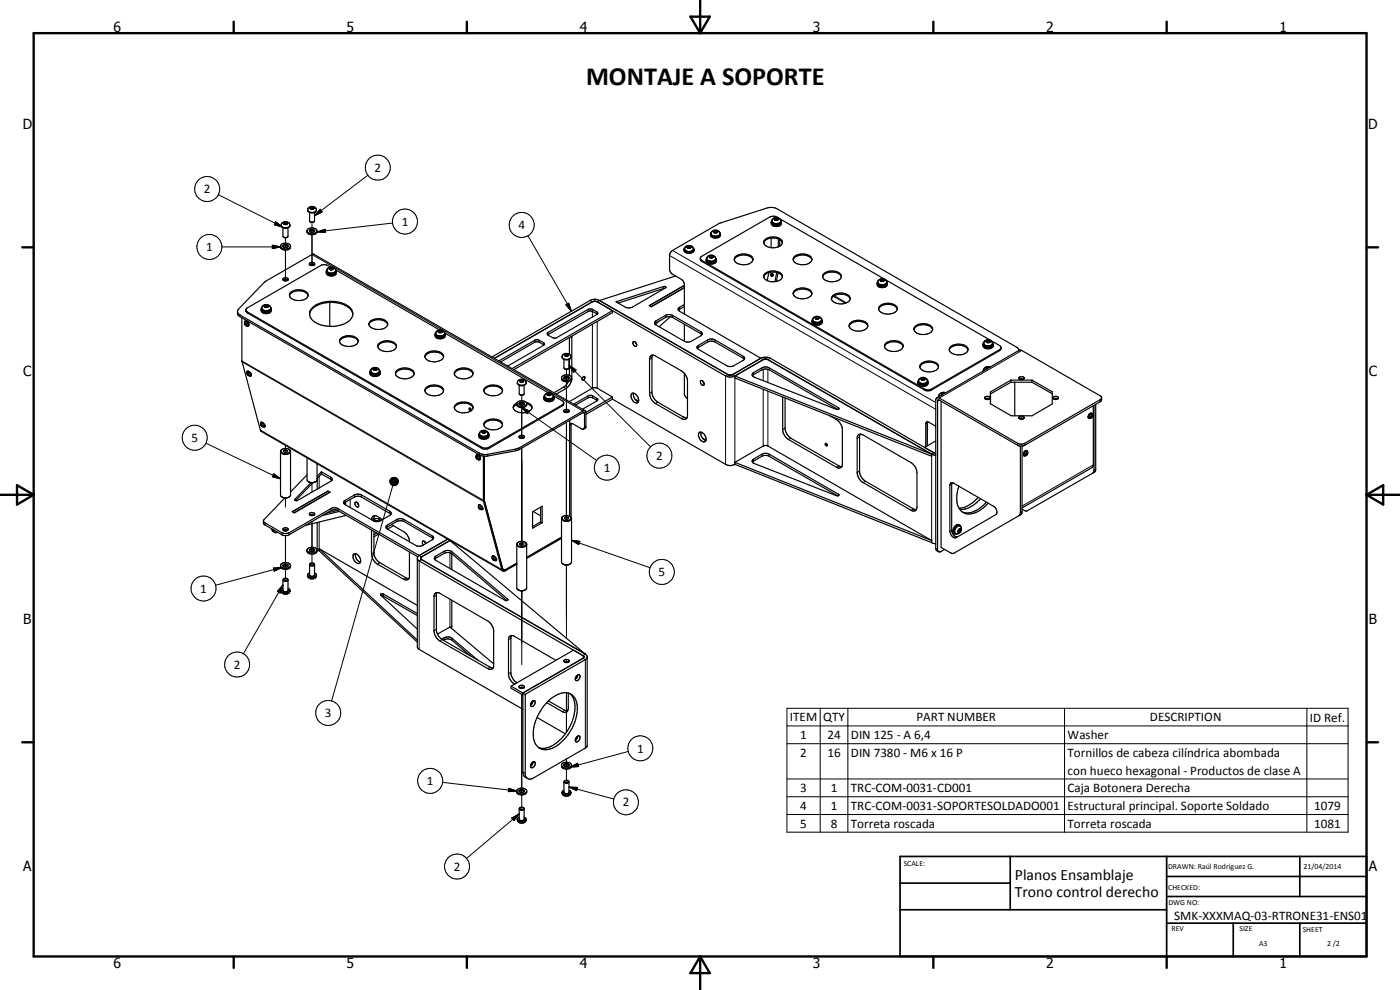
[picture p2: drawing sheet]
<svg xmlns="http://www.w3.org/2000/svg" width="420mm" height="297mm" viewBox="0 0 420 297" stroke-linecap="round" stroke-linejoin="round" font-family="sans-serif">
<defs><g id="words">
<text font-size="7.9" x="175.9" y="25.4">MONTAJE A SOPORTE</text>
<g font-size="4.7">
<text x="304.6" y="263.9">Planos Ensamblaje</text>
<text x="304.6" y="269.3">Trono control derecho</text>
</g>
<g font-size="4.2">
<text x="34" y="9.6">6</text>
<text x="104" y="9.6">5</text>
<text x="174" y="9.6">4</text>
<text x="244" y="9.6">3</text>
<text x="314" y="9.6">2</text>
<text x="384" y="9.6">1</text>
<text x="6.8" y="38.7">D</text>
<text x="410.6" y="38.7">D</text>
<text x="7" y="112.9">C</text>
<text x="410.8" y="112.9">C</text>
<text x="7" y="187.1">B</text>
<text x="410.8" y="187.1">B</text>
<text x="7" y="261.4">A</text>
<text x="410.8" y="261.4">A</text>
<text x="34" y="290.4">6</text>
<text x="104" y="290.4">5</text>
<text x="174" y="290.4">4</text>
<text x="244" y="290.4">3</text>
<text x="314" y="290.4">2</text>
<text x="384" y="290.4">1</text>
</g>
<g font-size="3.9">
<text x="112.4" y="51.6">2</text>
<text x="61.2" y="58">2</text>
<text x="120.6" y="67.8">1</text>
<text x="155.6" y="68.8">4</text>
<text x="61.9" y="75.4">1</text>
<text x="57.5" y="132.6">5</text>
<text x="181.2" y="141.6">1</text>
<text x="196.9" y="138">2</text>
<text x="197.6" y="172.8">5</text>
<text x="60.1" y="177.8">1</text>
<text x="70.2" y="200.7">2</text>
<text x="97.5" y="215.2">3</text>
<text x="237.1" y="216.4">ITEM</text>
<text x="240.2" y="221.7">1</text>
<text x="247.1" y="216.4">QTY</text>
<text x="248.3" y="221.7">24</text>
<text x="255.4" y="221.7">DIN 125 - A 6,4</text>
<text x="275" y="216.4">PART NUMBER</text>
<text x="320.4" y="221.8">Washer</text>
<text x="345.1" y="216.4">DESCRIPTION</text>
<text x="393.1" y="216.5">ID Ref.</text>
<text x="191.2" y="225.8">1</text>
<text x="240.2" y="227.1">2</text>
<text x="248.3" y="227.1">16</text>
<text x="255.4" y="227.1">DIN 7380 - M6 x 16 P</text>
<text x="320.4" y="227.1">Tornillos de cabeza cilíndrica abombada</text>
<text x="320.4" y="232.5">con hueco hexagonal - Productos de clase A</text>
<text x="128.1" y="235.5">1</text>
<text x="240.2" y="237.7">3</text>
<text x="249.3" y="237.7">1</text>
<text x="255.4" y="237.7">TRC-COM-0031-CD001</text>
<text x="320.4" y="237.7">Caja Botonera Derecha</text>
<text x="186.9" y="242">2</text>
<text x="240.2" y="243">4</text>
<text x="249.3" y="243">1</text>
<text x="255.4" y="243">TRC-COM-0031-SOPORTESOLDADO001</text>
<text x="320.4" y="243.1">Estructural principal. Soporte Soldado</text>
<text x="394.4" y="243">1079</text>
<text x="240.2" y="248.3">5</text>
<text x="249.3" y="248.3">8</text>
<text x="255.4" y="248.4">Torreta roscada</text>
<text x="320.4" y="248.4">Torreta roscada</text>
<text x="394.4" y="248.3">1081</text>
<text x="136.2" y="261.3">2</text>
<text x="352.4" y="276">SMK-XXXMAQ-03-RTRONE31-ENS01</text>
</g>
<g font-size="2.4">
<text x="271.2" y="259.7">SCALE:</text>
<text x="350.6" y="260.8">DRAWN: Raúl Rodríguez G.</text>
<text x="391.2" y="260.6">21/04/2014</text>
<text x="350.6" y="267">CHECKED:</text>
<text x="350.6" y="271.4">DWG NO:</text>
<text x="351.6" y="279.3">REV</text>
<text x="372" y="279.4">SIZE</text>
<text x="391" y="279.6">SHEET</text>
<text x="377.9" y="283.8">A3</text>
<text x="398.3" y="283.8">2 /2</text>
</g>
</g></defs>
<g fill="none" stroke="#000" stroke-width=".3">
<path d="M65.5 58.4l19.2 9.7M110.4 52.6l-16 12.1M66.6 74.1h17.7M81.7 73.6l2.6 .5-2.6 .5zM82.8 66.5l1.9 1.6-2.4-.7zM84.4 67.6a1.54 1.54 0 0 0 2.6 0M85 66.9a.76 .76 0 0 1 1.3 .2 .72 .72 0 0 1-.7 .3 .72 .72 0 0 1-.6-.5zM85.7 71.3v3M85.7 75.1v9.2M92.4 63a1.51 1.51 0 0 0 2.5 0M93.1 62.2a.67 .67 0 0 1 .7-.2 .67 .67 0 0 1 .5 .6 .65 .65 0 0 1-.8 .3 .65 .65 0 0 1-.4-.7zM93.6 66.7v3"/>
<path d="M93.6 70.4v9.3M93.6 76.4l81.4 46.9M95.2 69.6l2.4-.8 .1 1zM96.1 62.8l.6 .8-2.3 1.1zM117.8 66.9l-22.6 2.7M158.4 70.7l13.1 22.7M200.9 76.7l79.9 46.1M201.8 75.1l79 45.7M205.5 74.7a1.51 1.51 0 0 0 2.6 0M206.2 73.9a.71 .71 0 0 1 .7-.2 .71 .71 0 0 1 .5 .6 .66 .66 0 0 1-.7 .3 .66 .66 0 0 1-.5-.7zM210.6 78.1v.3M212.1 77.6a1.54 1.54 0 0 0 2.7 0"/>
<path d="M212.8 76.9a.73 .73 0 0 1 1.3 .3 .65 .65 0 0 1-.8 .3 .65 .65 0 0 1-.5-.6zM213.4 70.1a1.5 1.5 0 0 0 2.7 0M214.2 69.3a.85 .85 0 0 1 1.2 .3 .67 .67 0 0 1-.7 .3 .67 .67 0 0 1-.5-.6zM231.7 66.3a1.51 1.51 0 0 0 2.6 0M232.4 65.6a.71 .71 0 0 1 .7-.2 .71 .71 0 0 1 .5 .5 .76 .76 0 0 1-1.3-.2zM72 94.5v.5M73.5 97h.3l.1 .5h-.3zM73.6 96.5a.82 .82 0 0 1 .7 1.2M74.2 93.6v.3M78.6 92.5a1.59 1.59 0 0 0 2.6 0M79.4 91.6a.75 .75 0 0 1 1.1 .4 .66 .66 0 0 1-.7 .3 .66 .66 0 0 1-.5-.6zM98.1 81.2a1.51 1.51 0 0 0 2.6 0"/>
<path d="M98.8 80.4l.3-.1 .9 .1a.59 .59 0 0 1-.6 .6 .59 .59 0 0 1-.6-.6zM130.8 100a1.54 1.54 0 0 0 2.6 0M131.6 99.2l.8-.1 .3 .3v.2a.75 .75 0 0 1-1.3-.2zM164.5 99.7v.7M169.8 91.4l.9-.4 .8 2.4zM176.5 92.8v.7M177.1 90.2l.7 .4M177.8 93.4v1.8M177.8 97.3v19.2M177.9 92.8v.7M179.1 93.6v.5M179.2 94.2v.1"/>
<path d="M179.2 96.5v20M179.9 90.2l-.7 .4M196.9 96.3v.6M199.1 86v.6M199.7 94.6v.6M201.8 94.6v.6M204 92.2v.6M210.3 99.5v.6M231.7 82.1l.4 .2-.2 .5M243.9 95.9a1.51 1.51 0 0 0 2.6 0M244.6 95.2a.69 .69 0 0 1 .8-.2 .69 .69 0 0 1 .5 .5 .69 .69 0 0 1-.8 .3 .69 .69 0 0 1-.5-.6zM250.1 88.9l3.6 2.1"/>
<path d="M250.3 88.7l3.7 2.1M263.4 84.6a1.54 1.54 0 0 0 2.7 0M264.2 83.9a.84 .84 0 0 1 1.3 .2 .74 .74 0 0 1-.7 .4 .74 .74 0 0 1-.7-.4zM72.6 108.3l72.5 41.8M72.7 108.6l72.4 41.9M74.2 112.1l.5 .5-.4-.2zM74.2 111.6a1.1 1.1 0 0 1 1 1M111.2 111.3a1.51 1.51 0 0 0 2.7 0M112 110.6a.62 .62 0 0 1 .7-.3 .62 .62 0 0 1 .4 .7 .65 .65 0 0 1-.7 .2 .65 .65 0 0 1-.4-.6zM155.3 114.8a1.51 1.51 0 0 0 2.6 0M155.9 114.2a.83 .83 0 0 1 1.4 .1 .73 .73 0 0 1-.8 .4 .73 .73 0 0 1-.6-.5zM156.6 118.6v2.9"/>
<path d="M160.4 102.1v.6M161.9 102.1v.6M163.1 102.8v.6M163.4 118.9a1.51 1.51 0 0 0 2.7 0M164.2 118.2l.6-.3 .6 .3a.62 .62 0 0 1-.7 .5 .62 .62 0 0 1-.5-.5zM168.7 107.1a1.51 1.51 0 0 0 2.6 0M169.1 116.2l.7 .4M169.6 106.2h.7a.37 .37 0 0 1 .4 .4 .37 .37 0 0 1-.5 .3l-.8-.2zM170 110.8v3M170 114.6v9.2M170.8 109.6l2.1 1.4-.7 .7zM170.8 109.6l24.5 24.5"/>
<path d="M171.2 101.1l.4 .2M171.5 113.5h.1M176.5 118.8v.6M177.9 118.8v.6M179.1 119.5v.6M195.7 107.4l-.8 .4M195.7 117.6l-.8 .4M209.6 103.6v.6M212.4 102v.6M214.6 102v.6M218.5 112.4l-.7 .4v26.5M219.9 112.4l.6 .4v26.5"/>
<path d="M223 106.9v.6M226.1 111.8v.6M228.3 107.5l.8 .4M228.7 110.4v.6M229.1 110.8v3.4M229.1 116.8v17M230.5 110.8v4M230.5 117.3v16.5M230.8 110.4v.6M231.2 107.5l-.7 .4M275.7 114.3a1.59 1.59 0 0 0 2.6 0M276.5 113.5a.75 .75 0 0 1 1.2 .4 .66 .66 0 0 1-.8 .3 .66 .66 0 0 1-.5-.6z"/>
<path d="M277.4 116.7v.3M279.6 116.7v.3M281.8 118.7l.1 .3M283.6 117.9h-.9l-.2 .3 .1 .3M295.2 103a1.51 1.51 0 0 0 2.6 0M295.3 111v.2M295.9 102.3l.3-.2 .9 .2a.59 .59 0 0 1-.6 .6 .59 .59 0 0 1-.6-.6zM297 110.2h-.8l-.3 .2 .2 .3M300 104.9v.3M306.7 105.2l-24.8 14.2M330.1 119.9v.7M61.8 133l22.4 10.7"/>
<path d="M78.1 129l72.5 41.9M78.3 127.4h.1M78.3 127.4l.5 .5-.4-.1zM78.3 126.9a.99 .99 0 0 1 1 1.1M85.7 133.6v2.1M142.9 137.1a.3 .3 0 0 1 .5 .2 .3 .3 0 0 1-.2 .4zM143.1 136.6a.85 .85 0 0 1 .7 1.2M143.8 135.9v.5M143.9 130.1a1.47 1.47 0 0 0 2.6 0M144.6 129.5a.76 .76 0 0 1 1.3 .3 .71 .71 0 0 1-.8 .2 .71 .71 0 0 1-.5-.5zM144.6 134.2v.3M146.4 136.3v.5"/>
<path d="M146.7 134.2v.3M154.8 134.7v.6M155.8 134.4v.5M156.6 122.3l2.3 1-.6 .8zM156.6 122.3v9.3M156.6 134.4v29.2M156.6 122.3l22.5 15.9M168.7 121.5v.3M170 126.7v29.1M171.4 127.4l-.4 .2M175 123.8l.4 .3M175.8 127.9l-.4 .2"/>
<path d="M197.4 120.6l-.7 .5M205.3 125.2l-.8 .4M226.1 137.8v.5M228.7 136.3v.6M230.8 136.3v.6M235.6 128.4l-.7 .4M237.4 131.5l-.8 .4M251.6 122.3v.5M251.8 139.8l-.7 .4M258 131.1l-.8 .4M278.3 126.9l-.5 .3M280.3 135.9l-.7 .4v26.5"/>
<path d="M281.9 120.1l-.5 .3M305.4 133v.6M307.5 133v.6M307.9 136.4v.1M307.9 136.1l.2-.2a.26 .26 0 0 1 .2 .4 .26 .26 0 0 1-.5 0zM308.2 135.4a.79 .79 0 0 0-.7 1.3M327.4 124.8l.3-.2-.1 .7-.3-.1zM327.6 124.2a.79 .79 0 0 0-.7 .4 .79 .79 0 0 0 0 .8M328.1 139.5l-21.4 12.3M79.5 156.9v.6M81.6 158.8l.6 .3M82.2 142.2l2 1.5-2.5-.7z"/>
<path d="M84.6 159.9v.5M85.7 149.4v2.7M85.7 158.7v.6M86.8 159.9v.5M88.5 149.8v.3M93.6 144.8v2.8M93.6 154.2v.5M93.6 156.5v9M95.8 142.9v3.5M95.8 156.6v8.7M99.3 143.2v.6M99.3 152.6v.6"/>
<path d="M101.4 152.6v.6M103.2 151l.5 .3M103.5 150.2v.5M105.1 149.9v2.4M106.4 148.5v.6M108.5 148.5v.6M112.2 155.6l-.7 .4M112.4 155.7v.7M113.8 155.7v.7M116.3 157.5v.6M117 144.3l2.5 .1-2.5 .2zM117 144.6l2.5-.2-2.5 .5z"/>
<path d="M117 153.4v.7M117 144.5h2.5M117 144.1l2.5 .3-2.5-.1zM117 144.9l2.5-.5-2.3 .7zM117.2 143.8l.1-.2 2.2 .8zM117.2 143.8l2.3 .6-2.5-.3zM117.2 145.1l2.3-.7-2.2 .9zM117.3 143.6l.2-.2 2 1zM117.3 145.3l2.2-.9-2 1.1zM117.5 143.4l.3-.1 1.7 1.1zM117.5 145.5l2-1.1-1.7 1.2zM117.8 143.3h.3l1.4 1.1z"/>
<path d="M117.8 145.6l1.7-1.2-1.4 1.3zM117.9 145.7l-18.4 64.6M118.1 143.3l.2-.1 1.2 1.2zM118.1 145.7l1.4-1.3-1.2 1.3zM118.3 143.2l.3 .1 .9 1.1zM118.6 143.3l.9 1.1zM118.8 143.4l.7 1zM119 143.5l.5 .9zM119.1 155.9v.6M119.2 143.7l.3 .7zM119.4 143.9l.1 .5zM119.5 144.4l-.9 1.3h-.3z"/>
<path d="M119.5 144.4l-.7 1.2-.2 .1zM119.5 144.4l-.7 1.2zM119.5 144.4l-.5 1zM119.5 144.4l-.3 .8zM119.5 144.4l-.1 .6zM119.5 144.4v.3zM121.2 155.9v.6M143.7 152.2l.5 .5zM143.7 151.7a1.01 1.01 0 0 1 1 1.1M251.6 148.3v.4M258 141.4l-.8 .3M259.7 144.4l-.7 .4"/>
<path d="M274.1 152.7l-.7 .4M285.6 159.1l-.5 .3M285.6 145.2l-.5 .3M287.6 158.9l.3-.2a.53 .53 0 0 1 .5 .5 .53 .53 0 0 1-.4 .5l-.5 .1zM288.1 157.8a1.52 1.52 0 0 0-1.3 2.3M306.7 153.5l-.5 .3M328.8 140.8l-.5 .3M82.1 170.4l2.5-.1-2.3 1.1zM84.4 177.3a1.59 1.59 0 0 0 2.6 0M84.6 170.3l-19.9 5.3M84.9 175.5l-.8 2.4-.8-.5zM84.9 177a.77 .77 0 0 0 .8 .6 .77 .77 0 0 0 .7-.6"/>
<path d="M84.9 177.1a.9 .9 0 0 0 1.5 0M84.9 175.5l-11.8 20.6M85.7 160.7v9.4M85.7 170.9v3M92.4 172.7a1.47 1.47 0 0 0 2.5 0M92.9 172.3l-.1 .2a.92 .92 0 0 0 1.6 0M92.9 172.5v.1M93.6 166.2v3M94.4 172.3v.4l-.5 .3-1-.3M112.2 165.8l-.7 .4M114 168.8l-.7 .4M115.1 178.2v.7"/>
<path d="M121.8 173.4l-.7 .4M125.8 166.7l.7 .4M126.5 167.9l-.7 .4v26.6M129.7 160.8v.6M130.8 166.9v.6M131 178.6l-.8 .4M133.3 165.4v.6M134.3 161.8l.7 .4M135 165.9v4.7M135 179.7v8.4M135.6 165.5v.7M147.8 167.5l.5 .6-.4-.2z"/>
<path d="M147.8 167.5v.1M147.8 167h.4l.4 .4 .1 .7M152.3 179.7v.4M156.6 177.3v22.1M170 169.5v22.1M171.5 162.1l2.5 .3-.3 1zM171.5 162.1l23.6 8.2M280.8 164.5l.6 .3M131 188.8l-.8 .4M132.7 191.9l-.7 .4M133.3 191.3v.6M135.6 191.5v.6"/>
<path d="M153.3 191.6l-.7 .3M170 197.9v.9M175 197.5l.7 .4v26.6M175.7 196.3l-.7 .4M147.1 200.2l-.7 .4M153.3 201.7l-.7 .5M155.1 204.8l-.7 .4M156.6 206v.5M156.6 208.3v29.5M169.5 213.1l-.7 .4M170 207.9v11.8M236.2 212.5h168.4v37.2h-168.4z"/>
<path d="M236.2 217.8h168.4M246.2 212.5v37.2M254.5 212.5v37.2M319.5 212.5v37.2M392.2 212.5v37.2M132.8 234.7l22.3 2.6M152.6 236.5l2.5 .8-2.5 .2zM156.6 238.5v4M156.9 231.6l.7 .4M168.7 237.9a1.51 1.51 0 0 0 2.6 0M169.2 237.5v.4l.5 .3 .8-.1 .3-.2v-.4M169.2 237.7a.86 .86 0 0 0 1.6 0"/>
<path d="M170 227.7v2.3M170 230.8v3.6M170.8 236.1l2.5 .2-.3 .9zM170.8 236.1l13.4 3.6M171.1 230.2l2.2-1.2 .3 1zM188.5 225.5l-17.4 4.7M236.2 223.1h168.4M236.2 233.7h168.4M236.2 239.1h168.4M153.6 245.4l2.2-1.2-1.5 2zM155.3 246a1.51 1.51 0 0 0 2.6 0M155.8 245.6v.4l.5 .3 .9-.2 .1-.5"/>
<path d="M155.8 245.7a.84 .84 0 0 0 1.5 0M155.8 244.2l-15.8 13.4M236.2 244.4h168.4"/>
<circle cx="62.2" cy="56.7" r="3.7"/>
<circle cx="113.4" cy="50.3" r="3.8"/>
<circle cx="62.8" cy="74.1" r="3.8"/>
<circle cx="121.5" cy="66.5" r="3.8"/>
<circle cx="156.6" cy="67.5" r="3.8"/>
<circle cx="58.4" cy="131.3" r="3.8"/>
<circle cx="197.9" cy="136.7" r="3.8"/>
<circle cx="182.1" cy="140.3" r="3.8"/>
<circle cx="61.1" cy="176.6" r="3.7"/>
<circle cx="198.6" cy="171.6" r="3.8"/>
<circle cx="71.2" cy="199.4" r="3.7"/>
<circle cx="98.5" cy="213.9" r="3.7"/>
<circle cx="129.1" cy="234.3" r="3.7"/>
<circle cx="192.2" cy="224.5" r="3.8"/>
<circle cx="187.9" cy="240.7" r="3.8"/>
<circle cx="137.2" cy="260" r="3.7"/>
</g>
<g fill="none" stroke="#000" stroke-width=".35">
<path d="M84.2 73.8a1.76 1.76 0 0 1 2.9-.3l.1 .3M84.2 73.8a1.36 1.36 0 0 0 2.1 1.2l.8-.5 .1-.7M84.2 73.8a1.71 1.71 0 0 0 3 0M84.6 66.9a1.37 1.37 0 0 1 1.5-.4 1.37 1.37 0 0 1 .9 1.2v.2a1.67 1.67 0 0 1-2.4 .3l-.2-.5zM84.9 74a.78 .78 0 0 1 .8-.6 .78 .78 0 0 1 .7 .6M84.9 74a1.05 1.05 0 0 0 1.5 0M84.9 68.3v2.6l.4 .3 .6 .1M85 74l.6-.3 .8 .3M85.2 71.2l.4 .1 .6-.1M85.3 66.8v.4l.5-.1M85.8 66.7l.5 .3-.2 .3-.6 .1-.4-.3 .2-.3M85.8 66.7l-.5 .1"/>
<path d="M85.8 66.7v.4M85.8 67.1l.2 .2M86.2 71.2h-.1M86.4 68.3v2.7l-.2 .2M92.4 68.7a1.61 1.61 0 0 1 1.6-.4 1.61 1.61 0 0 1 1.2 1.3 1.81 1.81 0 0 1-3.1 .1v-.6zM92.5 62.4a1.36 1.36 0 0 1 1.5-.4 1.36 1.36 0 0 1 .9 1.3 1.69 1.69 0 0 1-2.5 0zM92.9 69.4a.78 .78 0 0 1 .7-.6 .78 .78 0 0 1 .8 .6M92.9 69.4a1.05 1.05 0 0 0 1.5 0M92.9 79a.78 .78 0 0 1 .9-.3 .78 .78 0 0 1 .5 .8 1.03 1.03 0 0 1-1.5-.3zM92.9 63.8v2.6l.3 .2M92.9 69.4l.4-.3 1.1 .3M93.2 66.6l.6 .1"/>
<path d="M93.2 66.6l.3 .1M93.2 62.2v.4M93.8 62.1l.4 .3-.1 .3-.6 .1-.4-.3 .1-.3M93.8 62.1l-.6 .1M93.8 62.5l-.6 .2M93.8 62.1v.4M93.8 62.5l.2 .2M94.1 79.3h-.9l-.2 .2M94.1 79.3l.2 .2M94.1 79.3v.3M94.2 66.5l-.4 .2M94.4 63.8v2.6l-.5 .3"/>
<path d="M95.2 69.3a1.83 1.83 0 0 1-3.1 .1M205.3 74.8a1.65 1.65 0 0 0 2.5 .6l.5-.6M205.3 74.8a1.57 1.57 0 0 0 2.5 .9l.4-.2 .1-.7M205.5 74.3l-.2 .5M205.7 74a1.32 1.32 0 0 1 1.5-.4 1.32 1.32 0 0 1 .9 1.4 1.54 1.54 0 0 1-2.6-.2zM206.4 73.9v.4M206.4 73.9l-.2 .3 .4 .3 .6-.1M206.9 74.3h-.5M206.9 73.8l.4 .2-.1 .4M206.9 73.8l-.5 .1M206.9 73.8v.5M206.9 74.3l.2 .1"/>
<path d="M208 74.3l.3 .5M210.2 77.5l.4 .6 67.1 38.7h1.6l20.7-11.9 .4-.6M210.2 77.5v.5l.4 .4 67.1 38.7h1.6l20.7-11.9 .4-.4v-.5M212 78.1a1.36 1.36 0 0 0 2 1.1l.8-.5 .2-.6M212 78.1v.1M212 78.2l.1 .2M212 77.9v.2M212 77.8a1.72 1.72 0 0 0 2.9 0M212.1 78.4a2.04 2.04 0 0 0 2.7 0M212.1 78.4l.1 .1M212.2 77.3l-.2 .9M212.3 77a1.31 1.31 0 0 1 1.6-.4 1.31 1.31 0 0 1 .8 1.4 1.38 1.38 0 0 1-1.5 .6 1.38 1.38 0 0 1-1-1.2z"/>
<path d="M213.2 70.2a1.73 1.73 0 0 0 3 0M213.2 70.2a1.62 1.62 0 0 0 1.3 1.3 1.62 1.62 0 0 0 1.6-.6l.1-.7M213.3 76.8l-.4 .2 .2 .3 .5 .1 .4-.3-.1-.3M213.3 76.8h.6M213.3 77.1l-.2 .2M213.3 76.8v.3M213.3 77.1l.5 .2M213.5 69.7l-.3 .5M213.9 76.8v.4M214.3 69.3l.1 .4 .5-.1M214.7 77.3l.2 .9M214.8 78.4l-.3 .3"/>
<path d="M214.9 69.2v.4M214.9 69.2l.4 .3-.1 .3h-.6l-.4-.2 .1-.3M214.9 69.2l-.6 .1M214.9 69.6l.2 .2M214.9 77.9l.1 .2M214.9 78.2l-.1 .2M215 78.1l-.1 .1M216 69.7a1.26 1.26 0 0 1-.7 1.3 1.26 1.26 0 0 1-1.4-.2 1.03 1.03 0 0 1-.3-1.4 1.03 1.03 0 0 1 1.4-.4l.7 .4 .5 .8M220.4 78a3.3 3.3 0 0 1 5.5-.2l.1 .2M220.6 77.1a4 4 0 0 1 5.2 .2 1.67 1.67 0 0 1-1.7 2.1 3.4 3.4 0 0 1-3.7-1.4zM229.5 72a3.9 3.9 0 0 1 4.8-.2 1.37 1.37 0 0 1 .4 1.5 1.37 1.37 0 0 1-1.5 .9 3.3 3.3 0 0 1-4-1.3zM231.4 71.4v2.9"/>
<path d="M231.4 71.4h1.2a2.56 2.56 0 0 1 2.2 1.5M231.4 71.4a2.26 2.26 0 0 0-2.2 1.5M231.5 66.8l.1 .3M231.5 66.6v.2M231.5 66.5a1.76 1.76 0 0 0 3 0M231.5 66.5l.1 .6M231.6 67.1l.3 .3M231.7 66l-.2 .5M231.9 67.4l.5 .2M231.9 65.7a1.23 1.23 0 0 1 1.7-.4 1.23 1.23 0 0 1 .4 1.6l-.6 .3h-.8a.89 .89 0 0 1-.9-.6 .89 .89 0 0 1 .2-.9zM232.4 67.6h.3M232.7 67.6h.5"/>
<path d="M232.8 65.4l-.4 .3 .2 .3 .5 .1 .4-.2-.1-.4M232.8 65.4l.6 .1M232.8 65.9l-.1 .1M232.8 65.4v.5M233.4 65.5v.5l-.6-.1M233.6 71.7v2.4M233.7 65.4a2.42 2.42 0 0 0-2.7-.3l-20.4 11.8-.4 .6M233.8 65.5l31.7 18.3M234 71.9v2M234.3 66l.2 .3v1a1.81 1.81 0 0 1-3-.2v-.3M234.5 67l-.7 .5M234.5 66.8a1.37 1.37 0 0 1-1.8 .8"/>
<path d="M238.1 78a3.5 3.5 0 0 1 5.4-.5l.2 .5M238.3 77.1a3.7 3.7 0 0 1 5.3 .4 1.88 1.88 0 0 1-2.3 1.9 2.69 2.69 0 0 1-3.3-1.6zM71.3 93.6l.1 .4 .6 .5 72.3 41.7 2.1 .1 8.9-1.7 19.7-11.3 .6-.1M72.6 95.4v13.1l5.7 20.9 72.6 41.9M73.4 96.8l.2-.4a.95 .95 0 0 1 .9 .4 .95 .95 0 0 1 0 1M73.6 97.3l.1 .2M73.7 96.3a1.07 1.07 0 0 1 .8 1.5M73.7 97l.2 .2-.2 .3M73.7 97l-.1 .3M73.7 97.2l.2 .2-.2 .1M73.7 97v.2M73.7 97.2l-.1 .1"/>
<path d="M73.8 93.1l.4 .5 70.9 40.8 1.4-.1 22.2-12.8 .5-.6M74.3 97.7h.1M74.3 97.7l-.2 .1M74.4 97.7a.66 .66 0 0 0 0-1.1 .66 .66 0 0 0-1 .3l.3 .8 .8 .1M74.5 97.8h.1M78.4 93.1l.3 .3M78.4 93.1l.1 .2M78.4 92.8v.3M78.4 92.6a1.72 1.72 0 0 0 3 0M78.6 92.1a1.25 1.25 0 0 0 .8 1.3 1.25 1.25 0 0 0 1.4-.3l.4-.3v-.7M78.6 92.1l-.2 1.1a1.69 1.69 0 0 0 3 0v-.3M78.6 93.4l.5 .2"/>
<path d="M78.6 92.1a1.51 1.51 0 0 1 2.6 0M78.8 93.5l.3 .1M79.1 93.6l.2 .1M79.3 93.7h1.2M79.7 91.6l-.4 .2 .2 .3 .5 .1 .5-.2-.2-.3M79.7 91.6l.6 .1M79.7 92l-.1 .2M79.7 91.6v.4M80.3 91.7v.4l-.6-.1M80.7 93.6l-.2 .1M81.1 93.4l-.4 .2M81.2 92.1l.2 1"/>
<path d="M81.4 92.8v.1M81.4 93.1l-.3 .3M81.4 92.9v.2M85 84.1l.5 .2 .9-.2M85 84.1l-.1-.2a.81 .81 0 0 1 .8-.6 .81 .81 0 0 1 .8 .6l-.1 .2M85 84.1l.5-.2 .9 .2M86.9 88.7a3.3 3.3 0 0 1 4.1-1.3l1.1 .7 .4 .6M87.3 87.6a3.6 3.6 0 0 1 5.1 .7 1.62 1.62 0 0 1-1.9 1.8 2.75 2.75 0 0 1-3.6-1.6zM92.9 94.3a4.2 4.2 0 0 1 3.5-3.2 8.7 8.7 0 0 1 8.9 1.9l.6 1.3M93.5 92.6a9.1 9.1 0 0 1 11.6-.2 2.67 2.67 0 0 1-1 4.4 9.8 9.8 0 0 1-10.3-.7 2.53 2.53 0 0 1-.3-3.5zM97.9 81.8l.2 .2M97.9 81.6l.2 .4"/>
<path d="M98.1 82l.8 .4h1.1M98.2 80.9a1.38 1.38 0 0 0 .7 1.2 1.38 1.38 0 0 0 1.5-.1l.5-.7M98.2 80.9a.77 .77 0 0 0-.1 .9 .77 .77 0 0 0 .9 .3M99 90.7v7.2M99.2 80.1a2.63 2.63 0 0 0-2.9-.4l-22.1 12.7-.4 .4v.7l.4 .4 70.9 40.8 1.6-.2 22.2-12.8 .3-.8M99.2 80.1l-.6 .2-.4 .6M99.2 80.1a1.27 1.27 0 0 1 1.5 .8M99.3 80.3l-.4 .2 .1 .4h.6l.4-.2-.1-.3M99.3 80.3l.6 .1M99.3 80.7l-.2 .2M99.3 80.3v.4M99.3 80.7l.5 .1"/>
<path d="M99.9 80.4v.4M100.5 82.2l-.5 .2M100.7 80.9l.2 .3v.9a1.92 1.92 0 0 1-3 0v-.8M100.7 80.9v.5l-.4 .5-1.3 .1M100.8 82l-.3 .2M100.9 81.1l31 17.9M100.9 81.8l-.1 .2M100.9 81.6l-.1 .4M110.7 97.4a2.26 2.26 0 0 1 2.2-1.5h1.2a2.56 2.56 0 0 1 2.2 1.5M111.2 96.3a3.7 3.7 0 0 1 5.1 .6 1.76 1.76 0 0 1-1.9 1.9 2.89 2.89 0 0 1-3.7-1.6zM130.8 99.7l-.2 .3a1.38 1.38 0 0 0 .5 1.5 1.38 1.38 0 0 0 1.6 .1l.8-.5 .1-.6M131 99.4a1.3 1.3 0 0 1 1.6-.4 1.3 1.3 0 0 1 .7 1.5 1.79 1.79 0 0 1-2.4 0l-.1-.5z"/>
<path d="M131.9 99.2l-.4 .2 .2 .3 .5 .1 .5-.2-.2-.4M131.9 99.2h.6M131.9 99.6l-.1 .1M131.9 99.2v.4M131.9 99.6l.6 .1M132.5 99.2v.5M133.4 99.7l.2 .9-.3 .4M133.5 99.9l31 18M179.2 90.6l-.6-.2-.8 .2-29.4 16.9M179.2 90.6l38.6 22.2a3 3 0 0 0 2.7 0M179.2 90.6l4.6 2.6M179.3 94.3l.1-.4-.3-.3a2.63 2.63 0 0 0-2.2-.9l-12.4 7-.3 .4 .2 .4"/>
<path d="M179.3 94.3l-12.3 7h-1.1l-1.5-.8M179.3 94.3l-1.6-.9h-1.1l-12.2 7.1M179.9 90.2a2.79 2.79 0 0 0-2.8 0l-29.5 16.9M179.9 90.2l38.7 22.3 1.3-.1 8.4-4.9M183.8 93.2v.6l-29.6 17.1M183.8 93.2l-30.1 17.4M184.9 90.6l14.2-4.6 .7 .1v.3l-10.2 5.8-.9 .2-.8-.2zM194.9 91.7h.1M194.9 91.7l10.5-6.1-10.6 6.1 .7 .3M194.9 91.7l.6 .3M195.5 92l9.9-5.7-9.9 5.7M195.5 92h.1"/>
<path d="M196.5 97.2l3.4-2.1 1.4-.1 9.3 5.5M196.5 97.2l-.1-.3 .3-.5 3-1.8 1.6-.2 9 5.1 .5 .6-.2 .4M196.5 97.2l.2 .2M196.7 97.4l8.7 5M197.8 96.3l-1.1 1.1M199.5 86.5l-14 4.4M201.2 95l-3.4 3M202.8 82.8l-22.9 7.4M203.6 93.1l24.7 14.4M205.4 94.2l-.1-9.3-.6-1-2.9-1.6-.8-1.1-.1-4.7 .4-.9 14.7-8.6 14.2-4.6a4 4 0 0 1 3 .3l71.8 41.4 .6 .5 .2 .6M205.4 91.4l-1.8 1.1v.6M205.4 92l-1.8 1.1"/>
<path d="M205.4 97.3v5.1M229.2 83.1a3.4 3.4 0 0 1 5-.9l.6 .9M229.5 82.2a3.9 3.9 0 0 1 4.2-.6 1.33 1.33 0 0 1 1.1 1.4 1.33 1.33 0 0 1-1.2 1.2 3.5 3.5 0 0 1-4.4-1.1zM230.7 81.8l-.5 2.4M231.3 82.4l.1-.1a.27 .27 0 0 1 .4 .1 .27 .27 0 0 1-.2 .4M231.6 82.8l-.3-.2 .3-.5 .2 .2-.1 .5M231.6 82.8h.1M231.7 82.1h-.2M231.9 82.8h-.2M233.1 81.7l-.5 2.8M233.5 81.8l-.5 2.7M238.1 88.2a2.17 2.17 0 0 1 2.2-1.5 2.82 2.82 0 0 1 3.4 1.5"/>
<path d="M238.3 87.3a3.8 3.8 0 0 1 5.3 .4 1.88 1.88 0 0 1-2.3 1.9 2.63 2.63 0 0 1-3.3-1.6zM243.7 96.6l.5 .4M243.7 96.4l.1 .2M243.8 96.6l.1 .1M244 95.6l-.3 .3v1a1.92 1.92 0 0 0 3 0v-.8M244.2 95.3a1.28 1.28 0 0 1 1.5-.4 1.28 1.28 0 0 1 .7 1.5l-.8 .4h-.8a.89 .89 0 0 1-.8-.5 .89 .89 0 0 1 .2-1zM244.2 97l.5 .2M244.2 97l.2 .1M244.6 97.2h1.2M244.7 97.2h.2M245.1 95.1l-.4 .2 .1 .3 .6 .1 .4-.2-.2-.3M245.1 95.1l.5 .1"/>
<path d="M245.1 95.5l-.2 .1M245.1 95.1v.4M245.1 95.5l.5 .1M245.6 95.2v.3M246.3 97l-.5 .2M246.5 95.6a.79 .79 0 0 1 0 1 .79 .79 0 0 1-.9 .3l-1.3-.2-.6-.6M246.7 96.6l-.1 .1M246.7 96.6l-.4 .4M246.7 96.4v.2M246.9 83.1a2.99 2.99 0 0 1 3.7-1.4 2.1 2.1 0 0 1 1.9 1.4M247.2 82.2a3.8 3.8 0 0 1 5.1 .2 1.58 1.58 0 0 1-1.7 2.1 3.1 3.1 0 0 1-3.7-1.4zM249.5 89.7a2.32 2.32 0 0 1 2.2-1.4h1.2a2.42 2.42 0 0 1 2.2 1.4"/>
<path d="M249.8 88.8a3.7 3.7 0 0 1 5.3 .4v.8a3.6 3.6 0 0 1-5.6-.2zM254.8 97.9a3.5 3.5 0 0 1 5.1-.9l.5 .9M260.4 97.9a2.42 2.42 0 0 0-3-1.8 2.25 2.25 0 0 0-2.6 1.8M260.4 97.9a3.3 3.3 0 0 1-4.6 1l-.5-.3-.5-.7M263.3 84.8a1.7 1.7 0 0 0 2.2 .7M263.3 85l.1 .5M263.3 85.3l.1 .2M263.4 85.5a2.06 2.06 0 0 0 2.7 0M263.4 85.5l.3 .2M263.5 84.4l-.2 1.1a1.76 1.76 0 0 0 3 0v-.4M263.5 84.4a1.03 1.03 0 0 0 .3 1 1.03 1.03 0 0 0 1.1 .2l.8-.1 .5-.7M263.7 92.8a3.5 3.5 0 0 1 5.2-.7l.4 .7"/>
<path d="M264.2 91.7a3.7 3.7 0 0 1 5 .6 1.63 1.63 0 0 1-1.8 1.8 2.77 2.77 0 0 1-3.7-1.5zM264.6 83.8l-.4 .2 .2 .4 .5 .1 .4-.3-.1-.3M264.6 83.8l.6 .1M264.6 84.2l-.2 .2M264.6 83.8v.4M264.6 84.2l.5 .1M265.2 83.9v.4M265.5 83.8a1.48 1.48 0 0 0-2 .6M265.5 83.8a.87 .87 0 0 1 .6 .9 .87 .87 0 0 1-.7 .8M265.6 83.9l31.7 18.2M266 84.4l.2 .3-.1 .8M266.1 85.5l-.1 .1"/>
<path d="M266.2 85l.1 .1M266.3 85.1l-.2 .4M274.3 98.9a3.5 3.5 0 0 1 4.7-1l.9 1M274.6 98a3.7 3.7 0 0 1 5.3 .4 1.88 1.88 0 0 1-2.3 1.9 2.63 2.63 0 0 1-3.3-1.6zM74.1 111.5a.93 .93 0 0 1 1 .3 .93 .93 0 0 1 .2 1h-.6l-.4-.3zM74.2 111.4a1.39 1.39 0 0 1 1.2 1.2M74.2 111.6l-.1 .2M74.3 111.5l.4 .2a.61 .61 0 0 1 .3 1.1M74.3 111.5l-.1 .1M74.3 112.4l.2 .2M74.4 112.1l.3 .5h-.2M74.4 112.1h-.2l.1 .3"/>
<path d="M74.5 112.2l-.2 .2M74.6 112.4l-.1 .2M75.4 112.7l-.1 .1M101.9 102.5a3.4 3.4 0 0 1 4.5-1.2l.9 .7 .2 .5M102.2 101.6a3.7 3.7 0 0 1 5.3 .4 1.77 1.77 0 0 1-1.9 1.9 2.86 2.86 0 0 1-3.7-1.6zM111.1 111.5a1.72 1.72 0 0 0 2.4 .6M111.1 111.9l.2 .4M111.1 111.8v.1M111.3 111l-.2 .3v1a1.83 1.83 0 0 0 3-.2l-.1-.7M111.3 111a.93 .93 0 0 0 1.1 1.2l.6-.1a.95 .95 0 0 0 1-.6l-.2-.5M111.3 111a1.44 1.44 0 0 1 2.5 0M111.3 112.3l.4 .2"/>
<path d="M111.3 112.2l.4 .3M111.7 112.5l1.1 .1M112 112.6h.8M112.4 110.4l-.4 .3 .2 .3 .5 .1 .4-.2-.1-.4M112.4 110.4l.6 .1M112.4 110.9l-.2 .1M112.4 110.4v.5M112.4 110.9l.5 .1M113 110.5v.4M113.4 104a3.4 3.4 0 0 1 4.4-1.1l.8 .5 .4 .6M113.7 103.2a3.7 3.7 0 0 1 5.2 .3 1.88 1.88 0 0 1-2.2 2 2.82 2.82 0 0 1-3.3-1.7zM113.8 112.2l-.4 .3"/>
<path d="M113.8 111v.6l-.4 .4M113.8 112.3l-1 .3M114 111.6l.1 .2M114 111.8l-.2 .4M114.1 111.8l-.3 .5M118.7 112.2a2.42 2.42 0 0 1 2.2-1.5h1.2a2.32 2.32 0 0 1 2.2 1.5M118.9 111.3a3.8 3.8 0 0 1 5.3 .4 1.99 1.99 0 0 1-2.2 2 2.96 2.96 0 0 1-3.3-1.4zM127.5 107.1a3.3 3.3 0 0 1 4.8-1l.5 .3 .3 .7M127.5 117.3a3.4 3.4 0 0 1 5.6 0M127.8 116.4a3.8 3.8 0 0 1 5.3 .4 1.72 1.72 0 0 1-1.9 1.9 3.1 3.1 0 0 1-3.7-1.4zM128 106a4.1 4.1 0 0 1 4.3-.2 1.22 1.22 0 0 1 .8 1.2 1.22 1.22 0 0 1-.9 1.1 3.6 3.6 0 0 1-4.7-1v-.4zM130.6 100.6l.1 .2"/>
<path d="M130.6 100.3v.4M130.6 100.2a1.72 1.72 0 0 0 3 0M130.7 100.8l.6 .4M131 101.1l.3 .1M133.3 101l-.2 .1M133.3 101l-.9 .3-1.1-.1M133.6 100.3v.2M133.6 100.5l-.1 .3M136.3 112.2a2.48 2.48 0 0 1 2.3-1.5 2.82 2.82 0 0 1 3.4 1.5M136.6 111.3a3.8 3.8 0 0 1 5.3 .4 1.77 1.77 0 0 1-1.9 1.9 3.3 3.3 0 0 1-3.7-1.3zM145.2 117.3a3.5 3.5 0 0 1 5.5-.2l.1 .2M145.5 116.4a3.8 3.8 0 0 1 5.3 .4 1.7 1.7 0 0 1-1.9 1.9 2.77 2.77 0 0 1-3.7-1.6z"/>
<path d="M155.6 114.1a1.26 1.26 0 0 1 1.6-.3 1.26 1.26 0 0 1 .6 1.5 1.68 1.68 0 0 1-2.5-.2zM155.8 115.6v2.5l.7 .5M156 118.4h1.1M156.2 114v.5M156.7 114l.4 .2-.1 .4-1-.2 .2-.4M156.7 114h-.5M156.7 114.4l-.5 .1M156.7 114v.4M156.7 114.4l.2 .2M157.1 118.4l-.4 .2M157.3 115.6v2.6l-.2 .2M163.2 103.5l-1.5-.9h-1.1l-10.4 6"/>
<path d="M163.2 103.5l.2-.3-.3-.4-1.4-.8h-1.1l-10.9 6.3M163.2 103.5l-10.9 6.4M163.3 119.5l.1 .2M163.3 119.3l.1 .4M163.4 119.7l.1 .1M163.5 118.6a.89 .89 0 0 0 .9 1.2h.8a.93 .93 0 0 0 .8-1.2M163.5 118.6l-.2 .3v.9a1.83 1.83 0 0 0 3-.1l-.1-.7M163.5 119.8l.7 .3M163.5 119.8l.2 .1M164.5 117.9l-.7 .3-.3 .4M164.5 117.9a1.26 1.26 0 0 1 1.5 .7M164.6 118l-.4 .2 .2 .4"/>
<path d="M164.6 118l.6 .1M164.6 118.4l-.2 .2M164.6 118v.4M164.6 118.4l.5 .1M165.2 118.1l.1 .3-.4 .3-.5-.1M165.2 118.1v.4M165.8 119.9l-.8 .3-.8-.1M166 118.6a.92 .92 0 0 1-.1 1 .92 .92 0 0 1-1 .3 1.42 1.42 0 0 1-1.6-.9M166.1 119.7l-.3 .2M166.2 118.8l2.7 1.6 .3 .5M166.2 119.2l.1 .1M166.2 119.3l-.1 .4"/>
<path d="M166.3 119.3l-.2 .4M168.5 113.3a1.36 1.36 0 0 0 2.1 1.2M168.5 113.3a1.73 1.73 0 0 1 3 0M168.5 113.3a1.71 1.71 0 0 0 3 0M168.9 106.4a1.29 1.29 0 0 1 1.6-.4 1.29 1.29 0 0 1 .7 1.5 1.79 1.79 0 0 1-2.4 0l-.1-.4zM169.2 113.2a.93 .93 0 0 1 1.6 .2 .87 .87 0 0 1-.8 .4 .87 .87 0 0 1-.8-.6zM169.2 113.5a1.11 1.11 0 0 1 1.6 0M169.2 107.8v2.6l.4 .3 .6 .1M169.5 110.7l.4 .1M169.6 106.3v.4l.6-.1M170.2 106.2l.4 .3-.2 .3h-.5l-.5-.2 .2-.3M170.2 106.2l-.6 .1"/>
<path d="M170.2 106.2v.4M170.2 106.6l.1 .2M170.6 114.5l-1 1.3-3.4 2.1M170.8 107.8v2.6l-.7 .4M170.9 101.3v5M170.9 107.8v4.8M171.5 113.3l-.1 .7-.8 .5M171.6 100.9v12.9a4.4 4.4 0 0 1-1.8 2.8l-2.9 1.6M175 113.1l.4-.2a.68 .68 0 0 1 0 .8 .68 .68 0 0 1-.6 .3l-.1-.4zM183.8 119.8l34 19.5a2.72 2.72 0 0 0 2.7 0M183.8 119.1v.7M183.8 119.1l-4.6-2.6-1-.2-7.4 4.2"/>
<path d="M183.8 119.8l-8 4.5M183.8 119.1l-8 4.6M189.6 118.2a1.57 1.57 0 0 1 1.9 1.2 .86 .86 0 0 1 .1 1.2 .86 .86 0 0 1-1.2 .1l-.4-.3-.6-1.1zM190.1 118a2.26 2.26 0 0 0 1.5 2.5M190.7 102.6l.4 .8M190.7 102.7l-.5-.3a.84 .84 0 0 0-.1 1 .84 .84 0 0 0 .9 .4l.1-.4M190.7 102.7l.4 .7M190.7 119.9l1 .4M195.2 106.8l.5-.2 .8 .1 8 4.6a4 4 0 0 1 1.8 2.8v10.8a1.06 1.06 0 0 1-.6 .9 1.06 1.06 0 0 1-1.2-.2l-7.8-4.5a3.8 3.8 0 0 1-1.8-3.1v-10.2zM195.9 106.6l-.2 .5v10.8a3.9 3.9 0 0 0 1.7 2.7l7.9 4.6 .8 .2-1-.3M205.4 112v6.2l.4 .9 .5 .5M209.2 104.5l3.5-2 1.4-.1 9.3 5.4"/>
<path d="M209.3 103.9l3.1-1.9 .8-.3 .9 .1 8.9 5.1 .5 .4v.4l-.5 .4-3 1.8h-1.4l-9.2-5.2-.2-.5zM210.3 114.3a.84 .84 0 0 1 .8 .4 .84 .84 0 0 1-.1 1 1.12 1.12 0 0 1-.7-1.4zM210.6 100.5l-3.3 2-.9 .2-1-.3M210.9 114.3l.4 .8M220.5 112.8l8.6-4.9 1-.2 49.5 28.6M220.5 112.8v.6l59.1 23.5v-.6M220.5 112.8l59.1 23.5M225.8 112.7l2.9-1.7 1.1-.3 1 .3 20.6 11.9M226 111.9l2.9-1.7h1.7l21 12.1 .2 .3-.8 .2-24.7-9.6a.71 .71 0 0 1-.5-.5 .71 .71 0 0 1 .2-.8zM228.3 107.5l1-.3h1l.9 .3 49.1 28.4M234.9 119.1v10a3.9 3.9 0 0 0 1.7 2.8l14.5 8.3a1.04 1.04 0 0 0 1.1 .2 1.04 1.04 0 0 0 .6-1v-10.7a4.1 4.1 0 0 0-1.7-2.8l-2.1-1.2M235.6 119.4v9.3a4.1 4.1 0 0 0 1.8 2.8l14.6 8.4 .6 .1"/>
<path d="M265.5 104a3.4 3.4 0 0 1 5.2-.6l.3 .6M265.7 103.1a3.8 3.8 0 0 1 5.3 .4 1.83 1.83 0 0 1-1.9 1.9 3.2 3.2 0 0 1-3.6-1.3zM275.5 114.6v.3l.5 .5M275.5 114.5a1.72 1.72 0 0 0 3 0M275.7 114a1.27 1.27 0 0 0 .8 1.2 1.27 1.27 0 0 0 1.4-.2l.4-.4v-.6M275.7 115.2l.2 .2M275.7 114l-.2 1.1a1.69 1.69 0 0 0 3 0v-.4M275.7 114a1.46 1.46 0 0 1 2.6 0M275.9 115.4l1.7 .1M276 110.1a3.5 3.5 0 0 1 5.6-.2v.2M276.8 113.4l-.4 .3 .2 .3 .5 .1 .5-.3-.2-.3M276.8 113.4l.6 .1"/>
<path d="M276.8 113.8l-.1 .2M276.8 113.4v.4M277.4 113.5v.4l-.6-.1M277.6 115.6h-.9M278.3 114l.2 .9M278.4 115.1l-.8 .5M278.4 115.1l-.2 .1M278.5 114.6v.3M278.5 114.9l-.1 .2M281.6 110.1a2.15 2.15 0 0 0-2.6-1.8 2.46 2.46 0 0 0-3 1.9M281.6 110.1a3.1 3.1 0 0 1-3.9 1.4l-1-.5-.7-.8M281.9 118.4l-.2 .6"/>
<path d="M282.7 118l-.1 .3 .2 .1M282.7 118v.4M283.3 117.9l.2 .1M283.3 117.9l-.6 .1M283.3 117.9v.2M283.8 117.9l-.3-.1a1.27 1.27 0 0 0-1.7 1.2M284.9 105a3.5 3.5 0 0 1 5.4-.4l.2 .4M290.5 105a2.09 2.09 0 0 0-2.6-1.7 2.38 2.38 0 0 0-3 1.8M290.5 105a3.3 3.3 0 0 1-4.6 1.1l-.6-.4-.4-.6M295.1 103.5a1.69 1.69 0 0 0 2.5 .6M295.3 102.7a1.46 1.46 0 0 1 2.5 0M295.3 102.7a.75 .75 0 0 0-.1 .9 .75 .75 0 0 0 .9 .3l1.4-.1 .5-.6"/>
<path d="M295.3 102.7a1.27 1.27 0 0 0 1.2 1.3 1.27 1.27 0 0 0 1.3-1.3M295.3 110.7l-.2 .6M295.6 119.1a.93 .93 0 0 1 1.5 .4 .87 .87 0 0 1-.9 .4 .87 .87 0 0 1-.7-.6zM295.7 119.7l.5-.2 .8 .2M296.2 110.2v.5l-.2-.2zM296.4 102.6l.5 .1M296.4 102.2l-.4 .2 .1 .3 .6 .1 .4-.3-.1-.3M296.4 102.2h.6M296.4 102.6l-.2 .1M296.4 102.2v.4M296.7 110.2l.2 .1M296.7 110.2h-.5"/>
<path d="M296.7 110.2v.2M297 102.2v.5M297.2 110.1l-.1-.1a1.61 1.61 0 0 0-1.7 .4l-.1 .8M297.4 102.2l2.6 1.5 .4 .6M297.6 104.1l-.3 .1M297.8 102.7l.2 .3v1a1.92 1.92 0 0 1-2.9 0v-.9M298 103.6l-.4 .5M298 103.5l-.2 .4M303.4 114l-6.1 3.6v3.6l6.2 3.6h6.2l6.1-3.6v-3.6l-6.1-3.6M303.4 114.7l-6.1 3.5M303.4 114v.7M303.4 114h6.3"/>
<path d="M303.4 114.7h6.3M304.5 114.7v10.1M305.9 113.8l.6-.2 .7 .2M306 113.8l-.2-.2a.84 .84 0 0 1 .8-.6 .84 .84 0 0 1 .8 .6l-.2 .2M306 113.8l.6 .2 .6-.2M309.7 114v.7M309.7 114.7l6.1 3.5M316.1 119.1a.89 .89 0 0 1 1.5 .4 .91 .91 0 0 1-.9 .4 .91 .91 0 0 1-.7-.6zM316.2 119.7l.5-.2 .7 .2M330.6 119.3l-.5 .6-22.6 13.1-.7 .3-1.4-.3-23.5-13.6-.6-.1-.3 .2-.2 .6v44.4l.2 .6 .7 .4M330.6 119.3l-.5-.6-23.4-13.5-.6-.2-24.9 14.4M330.6 119.3v.8l-.5 .5-22.6 13-1.3 .3"/>
<path d="M78.3 127.1l-.1-.2a.94 .94 0 0 1 1.2 .8v.4M78.3 127.1v-.1a.84 .84 0 0 1 1 .9l-.1 .2M78.3 127.1a.83 .83 0 0 0 .7 1M78.3 126.8l.3-.1 .5 .3 .4 .6-.1 .5M78.4 127.7v-.2l.3 .2-.1 .2M78.4 127.7l.2 .2M78.6 127.6l-.2 .1M78.8 127.8l-.2 .1M79 128.1h.1M79.2 128.1h-.2M79.2 128.1h.2M84.2 135.5v13l.4 .6 .8 .3"/>
<path d="M84.2 135.5a1.73 1.73 0 0 0 3 0M84.6 134.9l-.4 .6M84.7 134.8l-.1 .1M85.1 135.2a.65 .65 0 0 1 .7-.2 .65 .65 0 0 1 .5 .5l-1.1 .1zM86.6 134.8l.4 .5a1.49 1.49 0 0 1-1.3 .9 1.49 1.49 0 0 1-1.4-.9l.3-.4M86.6 134.8a1.89 1.89 0 0 0-2 .1M86.6 134.8l.2 .1M86.9 135l.3 .5M87.2 135.5v13l-.4 .6-.8 .3M92.1 137.4v6.7l.5 .4M95.2 139.1v4.8l-.3 .5-1 .4M95.2 139.1v.2"/>
<path d="M95.3 139.2l-.1 .2M136.3 122.4a3.1 3.1 0 0 1 4.2-1.3l1.1 .7 .4 .6M140.9 122.5l.4 .2 .1 .5-.5-.2zM142 122.4a1.94 1.94 0 0 0-2.3-1.8 3.1 3.1 0 0 0-3.2 1.2 1.53 1.53 0 0 0 1.5 1.9 4.7 4.7 0 0 0 3.4-.5M142 122.4l-.6 .8M142.9 136.9v-.3a.88 .88 0 0 1 1.1 .2 .88 .88 0 0 1 0 1.1 .8 .8 0 0 1-1-.3 .8 .8 0 0 1 .2-1.1 .74 .74 0 0 1 .7 .6 .74 .74 0 0 1-.4 .8M143 137.4l.2 .2M143.1 136.4a.99 .99 0 0 1 1 1.4M143.2 137.1l.2 .2-.2 .3M143.2 137.1l-.2 .3M143.2 137.2v.1M143.2 137.3l-.2 .1"/>
<path d="M143.2 137.3l.2 .2M143.4 137.5l-.2 .1M143.7 130.6l.1 .3M143.8 130.5l-.1 .1M143.8 130.3a1.74 1.74 0 0 0 2.9 0M143.8 130.9a2 2 0 0 0 2.5 .3M144 129.8a1.15 1.15 0 0 0 1.6 1.2l.3-.1a.76 .76 0 0 0 .6-1.1M144 129.8l-.2 .4v.7M144 129.8a1.42 1.42 0 0 1 2.5 0M144.2 131.2l1.6 .2M145.1 136.9v13.6l5.5 20.4 .3 .4h.6l3.6-2M145.1 129.3v.4"/>
<path d="M145.1 129.3l-.4 .2 .1 .3 .6 .1 .4-.2-.2-.3M145.1 129.3l.5 .1M145.1 129.7l-.2 .1M145.1 129.7l.5 .1M145.2 127.5a3.5 3.5 0 0 1 5.4-.5l.2 .5M145.4 136.9v13.3l5.5 20.6 .4 .3 .4-.2 3.4-1.9M145.5 126.6a3.8 3.8 0 0 1 5.3 .4 1.75 1.75 0 0 1-1.9 1.9 3.1 3.1 0 0 1-3.7-1.3zM145.6 129.4v.4M146.5 129.8l.2 .5M146.7 130.3a1.46 1.46 0 0 1-2.1 1.4l-.6-.3-.3-.8M146.7 130.6l-.7 .8M155.2 120.8a2.04 2.04 0 0 1 2.9 .1 1.48 1.48 0 0 1-2.4 1.2l-.6-.5z"/>
<path d="M155.8 121.2l.7-.3 .8 .3M155.9 120.9a.97 .97 0 0 1 1.5 .3 .91 .91 0 0 1-1.6-.2zM155.9 131.3l.5-.2 .9 .2M156 130.7l.8-.1 .6 .3a.83 .83 0 0 1-.8 .7 .83 .83 0 0 1-.8-.7zM157.9 120.8a1.51 1.51 0 0 1 1.5 2.1 3.8 3.8 0 0 1-5.3-.2 1.33 1.33 0 0 1 1-1.8M158.1 121.3a1.96 1.96 0 0 1-3 0l-.9 .7-.2 .4M158.1 121.1l1.2 .6 .3 .7M169.3 123.6l-.1-.2a.83 .83 0 0 1 .8-.6 .83 .83 0 0 1 .8 .6l-.1 .2M169.3 123.6l.5 .2 .9-.2M169.3 123.6l.5-.2 .9 .2M171 127.6l.2-.5 .5-.1 3 1.8 .5-.1M171 126.1v28.8"/>
<path d="M171.5 127l-.1 28.3M175.2 128.7l.2-.6v-4l-.2-.4-19.9 11.4-9.9 1.8M175.6 123.2l.2 .4v4.5l-.6 .6M175.6 123.2l-81.5-47-14.4 8.2-8.1 8.4a1.44 1.44 0 0 0 .4 2.2l72.1 41.6 1.3 .3M179.3 120.2l-1.6-.9h-1.1l-3.9 2.3M179.3 120.2l.1-.4-.3-.3a2.94 2.94 0 0 0-2.2-.9l-4.7 2.7M179.3 120.2l-4.5 2.6M209.8 129.8a1.74 1.74 0 0 1 2.1 1.9 .79 .79 0 0 1-.5 .9 .79 .79 0 0 1-.9-.4 2.17 2.17 0 0 1-.7-2.4zM210.4 129.7a2.24 2.24 0 0 0 1.5 2.5M210.9 131.5l1 .6M220.5 138.7v.6M220.5 139.3l59.1 23.5"/>
<path d="M220.5 138.7l59.1 23.5M220.5 138.7l8.6-4.9 1.2-.1 49.3 28.5M225.8 138.7l3.1-1.9h1.7l20.8 12M226 137.9l2.7-1.6 1.6-.2 21.5 12.4-.8 .2-24.7-9.6a.68 .68 0 0 1-.5-.5 .68 .68 0 0 1 .2-.7zM247.7 133.1h.4l.1 .6-.5-.2zM257.5 130.6l.8-.3 .7 .2 14.4 8.3a3.8 3.8 0 0 1 1.8 3.1v10.2a1.09 1.09 0 0 1-.5 1.1 1.09 1.09 0 0 1-1.3-.1l-14.4-8.3a3.8 3.8 0 0 1-1.8-2.8v-10.8zM258.2 130.3l-.2 .6v10.7a4 4 0 0 0 1.7 2.8l14.7 8.4 .6 .2M278.4 126.5l-.1 7.3M279.6 136.3l1.2 .3M280.3 135.9l.5 .1M280.8 132.3l-3.3 1.9 2.8 1.7M280.8 127.9l-2.4-1.4-.5 .3-.1 7.2"/>
<path d="M282.4 120.4v43.9l2.9 1.6 1 .1 19.5-11.3M305.8 125.2a.91 .91 0 0 1 .8-.4 .91 .91 0 0 1 .8 .6 .91 .91 0 0 1-.9 .4 .91 .91 0 0 1-.7-.6zM305.9 125.6l.6-.2 .7 .2M306.2 133.9l-.6-.2-23.7-13.6-.4-.1-.1 45.1 .3 .4M306.2 133.9v19.9l-.4 .9M306.7 133.9v19.9l-.1 .4-.8 .5M307.3 136.7l.1 .1M307.5 136.7h.1M307.8 136.7h-.5M308 136.2l.2 .1M308 136.2l-.1 .1M308 135.2a1.16 1.16 0 0 0-.7 1.5"/>
<path d="M308 135.2l.3 .1M308 135.2a1.06 1.06 0 0 0-.7 1.5M308.1 136.6l-.6 .1M308.1 136l-.1 .2M308.2 136.5l-.1 .1M308.2 135.9l-.3 .4h.3M308.2 135.9v.4M308.3 135.3l.1 .8-.2 .4M308.4 135.8a.58 .58 0 0 0-.7-.4 .58 .58 0 0 0-.4 .7l.2 .6M326.7 125.5l.1 .1M327.3 125.5h-.6M327.4 125.1h.2"/>
<path d="M327.5 125l.1 .1M327.5 125l-.1 .1M327.6 124a.75 .75 0 0 1 .2 1 .75 .75 0 0 1-1 .2 .69 .69 0 0 1 .2-.8 .69 .69 0 0 1 .9 0M327.6 124h.1M327.6 124a1.12 1.12 0 0 0-.9 1.5M327.6 124a.99 .99 0 0 0-.9 1.5M327.7 124.8h-.3v.3M327.7 124.8l-.1 .3M327.7 124.8h-.1l-.1 .2M328.1 121.7v18l-.3 .6-21.1 12.1M328.3 121.6v19.5l-.4 .9M328.8 121.3v19.7l-.2 .6-.7 .4"/>
<path d="M79.1 156.3l.2 .5 5.3 3.1 1.7 .1 13.2-7.5 1.4-.1 24.9 14.3M81.6 158.8l.2 .5 .7 .5M81.6 158.7v.1M82.2 159.1l.3 .7M82.2 159v.1M83.3 159.7l-.8 .1M84.7 149.2l.2 .1M85 158.6a.85 .85 0 0 1 .9-.3 .85 .85 0 0 1 .6 .7 .78 .78 0 0 1-.9 .4 .78 .78 0 0 1-.6-.8zM85 159.1l.6-.1 .7 .1M85.1 149.3l.3 .1M85.4 149.4h.6M85.5 149.4l-6.4 6.8 .2 1.2 5.8 3.3h.9l.8-.3 12.7-7.3a2.05 2.05 0 0 1 1.9 .1l24 13.8"/>
<path d="M86.1 159l-.9 .3M86.6 149.2l-.6 .2M87.8 153.6l.5 .2M88.3 153.8v.1M92.1 142.5l-4.9 5.1M92.6 144.5l.8 .3M92.6 144.5l.1 .1M92.8 144.7l.6 .1M92.9 154a.93 .93 0 0 1 1.5 .3 .87 .87 0 0 1-.8 .4 .87 .87 0 0 1-.7-.6zM93 154.6l.5-.2 .8 .2M93.3 144.8l-4.8 5v.2l.2 .2M93.4 144.8h.5"/>
<path d="M93.9 144.8l-5.2 5.4M94.5 144.7l-.6 .1M94.7 144.5l-.1 .1M95.2 143.5v3.3M95.2 156.8v7.8l.6 .7M96.5 141.6l2.8 1.6a.68 .68 0 0 1 .3 .9M96.5 142.2l3.1 1.9M96.5 141.6l-1.3 1.3M96.5 142.2l-1.3 1.4M96.5 141.6v.6M98.4 147.4l.6 .3-10.7 6.2M98.4 147.4l-10.7 6.1 .6 .4"/>
<path d="M98.4 147.4l.6 .3M99 147.7l-10.7 6.1M99 147.7h.1M99.6 144.1l-10.3 6.1h-.6M101.2 153.2l-3.1 .7M101.8 153.5l-5.1 1.2M103.2 151l3.4-2h1.7l9 5.3M103.7 150.7v.8M103.9 154.6l-12.3 3M106.6 150.7a.83 .83 0 0 1 .9 .4 .83 .83 0 0 1-.1 1 1.07 1.07 0 0 1-.8-1.4zM107.2 150.8l.4 .8M111.5 159v7.5a3.8 3.8 0 0 0 1.8 2.7l7.8 4.6a1.06 1.06 0 0 0 1.1 .2 1.06 1.06 0 0 0 .7-1v-7.4"/>
<path d="M112.2 159.4v6.7a4 4 0 0 0 1.8 2.7l7.8 4.6 .9 .2M112.2 155.9a1.5 1.5 0 0 1 1.6-.2l.7 .4M112.4 154.7l-.2 1.7M113.1 159.9l-.9 .5M113.9 156.4l-.9-.2-.7 .2M114.8 155.9l-1.5-1a1.08 1.08 0 0 0-1.3-.1 1.08 1.08 0 0 0-.5 1.2M115.9 158.4l3.2-1.9 1.6-.2 9.3 5.4M116.3 158.7l-.4-.4v-.5l.4-.3 3-1.8 1.2-.1 .7 .3 8.5 4.9 .4 .4-.1 .5M116.3 158.7l9 5.1 1.3-.1 3.4-2M117.3 154.3l.1-.5-.4-.4-9-5.1-1.6 .2-3.2 1.9v.7l.3 .3 8.8 5M117.3 154.3l-3.4 2.1h-1.6M117.5 157.4l3.6 2.1a3.7 3.7 0 0 1 1.8 3.1"/>
<path d="M118.1 157.7l-1.8 1M143.6 151.9l.2-.2a1 1 0 0 1 .9 .9v.1M143.7 151.6l.6 .2 .6 1M143.8 152.4l-.1-.1 .4 .1-.1 .3M143.8 152.4l.2 .3M144 152.7l-.4-.4v-.7l.2-.2 .9 .7 .2 .7M144 152.7l.5 .2M144 152.3l-.2 .1M144.1 152.6l-.1 .1M144.7 152.7v.1M144.7 152.8l-.2 .1M144.9 152.8l-.4 .1"/>
<path d="M159.8 153.5l2.9-1.6v4.9l-2.9 1.7zM160 153.5l2.3 1.3M162.3 152.1v4.5M162.3 156.6l.4 .2M162.3 156.6l-2.5 1.4M168.5 155.6v13.1l.4 .5M168.5 155.6a1.73 1.73 0 0 0 3 0M168.8 155.1a.95 .95 0 0 0 .3 1 .95 .95 0 0 0 1 .2 1 1 0 0 0 1.3-1M168.8 155.1l-.3 .5M169 154.9l-.2 .2M169.4 155.3l.5-.2 .6 .1a.51 .51 0 0 1-.2 .7 .51 .51 0 0 1-.7-.2zM171 154.9l-1.3-.2-.8 .3"/>
<path d="M171 154.9l.5 .7M171 154.9l.4 .4M171.5 155.6v13.1l-.4 .5M285.4 144.9h.8l11.9 7a1.81 1.81 0 0 1 .8 2.5l-12 6.9a1.86 1.86 0 0 1-1.8-1.9v-13.9zM285.7 144.8l-.1 14.3a1.87 1.87 0 0 0 1.8 1.9M286.9 158.2a1 1 0 0 1 1.5-.1 1 1 0 0 1-.2 1.5 1.01 1.01 0 0 1-1.5 .4 1.01 1.01 0 0 1 0-1.6zM287.7 145.9a7.9 7.9 0 0 0 .5 7.2l.7 .6M287.7 159.3l-.2 .1M287.7 159.3l.4 .2M288.1 157.6a1.42 1.42 0 0 0-2.1 1.2v1l.6 .4M288.1 157.6a1.7 1.7 0 0 0-1.5 2.6M288.1 157.6l.3 .4"/>
<path d="M288.3 159l-.2-.3-.4 .2-.2 .6 .2 .3 .4-.3M288.3 159l-.2 .5M288.3 159l-.4-.2-.2 .5M293.6 149.2a8.3 8.3 0 0 1-5.8 3.3M294.3 149.6a8.6 8.6 0 0 1-6.2 3.3M296 150.7a7.3 7.3 0 0 1-6.8 3.1l-.4-.2M296.6 151a7.2 7.2 0 0 1-7 3.1l-.7-.4M327.9 142l-19.5 11.2h-.8l-.9-.4M84.2 169.7a1.36 1.36 0 0 0 2.1 1.1l.6-.3 .3-.8M84.2 169.7a1.73 1.73 0 0 1 2.9-.4l.1 .4M84.2 169.7a1.76 1.76 0 0 0 3 0M84.4 177.1a1.35 1.35 0 0 0 1.3 1.2 1.35 1.35 0 0 0 1.3-1.2"/>
<path d="M84.9 176.5l-.3 .2a.65 .65 0 0 0-.1 .8 .65 .65 0 0 0 .7 .3 1.3 1.3 0 0 0 1.8-.8l-.6-.5M85 169.8l.4 .3 1-.3M85 169.8l-.1-.1a.86 .86 0 0 1 .8-.5 .86 .86 0 0 1 .8 .5l-.1 .1M85 169.8l.4-.3 1 .3M85 174a.85 .85 0 0 0 1.4 0M85.2 173.7l.8-.2 .4 .4v3.2M85.2 173.6l-.2 .3-.1 3.2M86.1 173.6l.2 .2a.56 .56 0 0 1-.6 .4 .56 .56 0 0 1-.5-.5M92.3 164.7a1.85 1.85 0 0 1 2.9 .4v.3a1.8 1.8 0 0 1-3.1 .1zM92.4 172.6a1.54 1.54 0 0 0 2.5 0M92.9 171.9l-.2 .1a1.15 1.15 0 0 0 .1 1.5 1.15 1.15 0 0 0 1.5 .1 .9 .9 0 0 0 .6-.8 .9 .9 0 0 0-.5-.9M92.9 165.2a1.06 1.06 0 0 1 1.5 0"/>
<path d="M93.1 169.1l-.1 .2 .4 .3h.5l.3-.2v-.3M93.1 169.1l-.2 .2v3.2M93.1 169.1l.4-.2 .7 .2M94.2 169.1l.2 .2v3.2M94.4 165.2v-.1a.84 .84 0 0 0-.7-.5 .84 .84 0 0 0-.8 .5v.1M94.4 169.4l-.5 .4-1-.3M94.4 165.2a.99 .99 0 0 1-1.5 0M95.2 165.1a1.83 1.83 0 0 1-3.1 .1M95.8 164.6v.7M95.8 164.6l29.5 17.1M95.8 165.3l29.5 27.4M95.8 164.6l29.5 27.5"/>
<path d="M106.1 166.3a1.56 1.56 0 0 1 2.1 1.6 .87 .87 0 0 1-.5 1.2 .87 .87 0 0 1-1.1-.6 1.9 1.9 0 0 1-.5-2.2zM106.7 166.1a2.26 2.26 0 0 0 1.5 2.6M113.6 160.3l-1.4 .8M114.5 178.8l.6 .1 10.2 5.8M125.3 167.6l.5 .7 49.2 28.4M125.8 166.7l-.5 .7v26.8l.1 .4 31.5 18.2M127.5 162.5l.3 .6M127.5 162.5l-.5-.2-.2 .1v.8l.3 .3M130.4 167.8l3.2-1.9h1.6l16.9 14.3M130.5 178.1l.6-.3 .7 .1 14.6 8.5a3.9 3.9 0 0 1 1.8 2.7v10.8a1.03 1.03 0 0 1-.7 .9 1.03 1.03 0 0 1-1.1-.2l-14.6-8.4a4 4 0 0 1-1.6-2.7v-10.8zM130.6 167l2.7-1.6a2.48 2.48 0 0 1 2.3 .1l16.7 14.2 .1 .3-.7 .2-20.9-12.1-.5-.6zM131.1 177.8l-.1 .6v10.7a3.9 3.9 0 0 0 1.7 2.8l14.4 8.3 .9 .2"/>
<path d="M134.4 161.8l-8.6 4.9M135 162.2l-8.5 4.9-.2 .2v.4l49.4 28.6M135 162.2h.1M135 162.2l40.7 34.1M135.6 162.5v.2M135.6 166.1v4.8M147.7 167.2a.7 .7 0 0 1 .9 .1 .7 .7 0 0 1 0 .9M147.7 167.2v-.2a.8 .8 0 0 1 .8 0 .8 .8 0 0 1 .4 .8v.4M147.7 167.2a.78 .78 0 0 0 .9 1M147.9 166.8l-.2 .1M147.9 167.8l.1-.2 .1 .4M147.9 166.8l.6 .2a.68 .68 0 0 1 .2 1.2h-.1"/>
<path d="M147.9 166.8h.1M147.9 167.8l.2 .2M148 167.6l-.1 .2M148.2 167.9l-.1 .1M155.1 163.5a1.89 1.89 0 0 0 3 0M155.4 162.8a.78 .78 0 0 0 0 .9 .78 .78 0 0 0 .9 .3 1.12 1.12 0 0 0 1.6-1l-.1-.2M155.5 177l.8 .3 1.3-.3M155.5 177l1.6 .2M155.6 162.7h-.1M156.1 163l.9-.1a.41 .41 0 0 1 .1 .6 .41 .41 0 0 1-.6 .1l-.5-.2zM157.6 162.7h.1M157.6 162.7l.5 .5v13.4l-.5 .4"/>
<path d="M157.6 162.7a1.89 1.89 0 0 0-2.5 .5v13.4l.4 .4M157.6 177l-.5 .2M168.5 161.5l-10.4 6.1M168.5 161.2l-10.4 6.1M168.9 169.2a2.04 2.04 0 0 0 2.2 0M168.9 169.2l.5 .2M171.1 169.2l-1.4 .3M279.6 162.8l1.2 .4M279.6 162.2v.6M283.5 164.8l-1.3 .8-.5-.1M286.6 160.2h.5M125.3 184.1l-10.2-5.9-.9 .1 .1 .3 11 10.2"/>
<path d="M131.3 190.2l3.7-2.1 13.2 11.1M132.5 191.8a2.72 2.72 0 0 1 3.1-.3l7.7 6.5M133 192.1a2.27 2.27 0 0 1 2.6 0l5.5 4.7M135.6 180.1v8l-.2 .3M153.5 190.7l-.2 .6v10.8a4.1 4.1 0 0 0 1.8 2.8M166.8 198.1l-12.4-7.2a1.06 1.06 0 0 0-1.2-.2 1.06 1.06 0 0 0-.6 1v10.7a3.9 3.9 0 0 0 1.9 2.9M169.3 198.1a.85 .85 0 0 1 .9-.3 .85 .85 0 0 1 .6 .7 .91 .91 0 0 1-.9 .3 .91 .91 0 0 1-.7-.6zM169.4 198.6l.5-.1 .7 .1M175 196.7l.2 .3-.2 .5-18.1 10.4M175 196.7l-2.9-1.6-18.7 10.8M175.7 196.3l.5 .7v27l-16.4 9.6-.6 .2-.8-.2M176.2 197.2l-.5 .7-18.1 10.4"/>
<path d="M153.4 205.9v.6l3.5 2M153.4 205.9l3.5 2M155.8 206a.91 .91 0 0 1 .9-.4 .91 .91 0 0 1 .7 .6 .91 .91 0 0 1-.9 .4 .91 .91 0 0 1-.7-.6zM155.9 206.4h1.3M156.2 206.3l.5 .2M156.9 207.9v23.7l.4 1.2 1.1 .8M156.9 207.9l.7 .4M157.6 208.3v24.1l.2 .6 .6 .6M159.7 210.5l-.5 1M159.7 210.5a.56 .56 0 0 1 .8-.3 .56 .56 0 0 1 .1 .9l-.8 .9-.5-.2-.1-.3M159.7 210.5l-.4 .6M159.9 210.3l-.1 .6-.6 .6"/>
<path d="M161.2 215.3l8.5 4.9M164.3 210.6a7.1 7.1 0 0 1 6.5-2.6 4.2 4.2 0 0 1 2.5 4 14 14 0 0 1-8 12.7 3.8 3.8 0 0 1-5.2-3.9 14.6 14.6 0 0 1 4.2-10.2zM164.6 210.3l5.1 2.9 .6 .2M170.5 207.9v4.6a1.08 1.08 0 0 1-.5 1.2 1.08 1.08 0 0 1-1.2-.2l-4.7-2.7M171 208.1a6.8 6.8 0 0 1 1.1 7.3 13.8 13.8 0 0 1-7.7 8.9 3.9 3.9 0 0 1-2.8 0M173 202.9a.6 .6 0 0 1 .5-.5 .6 .6 0 0 1 .6 .3 1.06 1.06 0 0 1-1.3 1.4l-.1-.6zM173.1 202.7l-.4 .7M173.4 202.5l-.2 .6-.5 .7M155.1 237.5a1.92 1.92 0 0 0 3 0M155.2 237a1.99 1.99 0 0 1 2.9 .2 1.51 1.51 0 0 1-.9 1.3 1.51 1.51 0 0 1-1.7-.2l-.4-.5zM155.8 237.5a1.07 1.07 0 0 1 1.5 0M155.9 237.1a.83 .83 0 0 1 .8-.3 .83 .83 0 0 1 .6 .6 .8 .8 0 0 1-.8 .4 .8 .8 0 0 1-.6-.7z"/>
<path d="M159.7 228.9l-.5 1M159.7 228.9a.56 .56 0 0 1 .8-.3 .56 .56 0 0 1 .1 .9l-.9 .9-.4-.2-.1-.3M159.7 228.9l-.4 .6M159.9 228.6l-.1 .6-.6 .7M168.5 229.5a1.69 1.69 0 0 0 3 0M168.5 229.5a1.58 1.58 0 0 0 1.1 1.3 1.58 1.58 0 0 0 1.7-.4l.2-.9M168.5 229.5a1.76 1.76 0 0 1 3 0M168.7 237.8v.2M168.7 238a1.37 1.37 0 0 0 1.3 .9 1.37 1.37 0 0 0 1.3-.9M168.7 238a1.74 1.74 0 0 0 2.6 0M169.2 229.7a1.02 1.02 0 0 1 1.6 0M169.2 237.1l-.5 .5v.4"/>
<path d="M169.2 234.6v3.1M169.4 234.4a.7 .7 0 0 1 .8-.3 .7 .7 0 0 1 .4 .7l-.9 .2-.5-.4zM169.6 234.2l-.1 .1a.53 .53 0 0 0 .5 .5 .53 .53 0 0 0 .5-.5l-.1-.1M170.8 234.6v3.1M170.8 237.1l.5 .4v.5M170.8 229.7v-.1a.82 .82 0 0 0-.8-.5 .82 .82 0 0 0-.8 .6M170.8 229.7l-.5 .3-1.1-.3M171.3 237.8v.2M173 221.3l.6-.5a.99 .99 0 0 1 .5 1 .99 .99 0 0 1-.8 .7l-.3 .1a.92 .92 0 0 1 0-1.3zM173.1 221.1l-.4 .6M173.4 220.9l-.2 .6-.5 .6M155.3 245.9a1.57 1.57 0 0 0 2.6 0"/>
<path d="M155.8 245.2a1.01 1.01 0 0 0-.3 1.3 1.01 1.01 0 0 0 1.3 .5l.4-.1a.9 .9 0 0 0 .6-.8 .9 .9 0 0 0-.5-.9M155.8 242.7v3M156 242.4v.2l.3 .3 .7-.1 .1-.4M156 242.4l-.2 .3 .1 .2a1.03 1.03 0 0 0 1.4-.1M156 242.4l.5-.2 .6 .2M157.1 242.4l.2 .2v3.1"/>
</g>
<g fill="#000">
<circle cx="75.2" cy="112.6" r=".18"/>
<circle cx="282.8" cy="118.4" r=".18"/>
<circle cx="296.2" cy="110.7" r=".18"/>
<circle cx="305.8" cy="105.2" r=".18"/>
<circle cx="287.7" cy="145.9" r=".18"/>
</g>
<g fill="none" stroke="#000" stroke-width=".71">
<path d="M10.1 9.9h400v277.1h-400zM70.1 6.5v3.4M140.1 6.5v3.4M207.2 5h5.8l-2.9 4.9zM210.1 0v9.9M280.1 6.5v3.4M350.1 6.5v3.4M6.7 74.2h3.4M410.1 74.2h3.5M.1 148.5h10M5.1 145.6l5 2.9-5 2.9zM410.1 148.5h10"/>
<path d="M410.1 148.5l5-2.9v5.8zM6.7 222.7h3.4M410.1 222.7h3.5M70.1 287v3.4M140.1 287v3.4M210.1 287v10M210.1 287l2.9 5h-5.8zM280.1 287v3.4M350.1 287v3.4"/>
</g>
<path d="M270.1 257h140v30h-140zM303.2 257v16M350.1 257v30M390.1 257v12M270.1 265h33.1M270.1 273h80M350.1 277h60M350.1 269h60M350.1 263h60M370.1 277v10M390.1 277v10" fill="none" stroke="#000" stroke-width=".51"/>
<g fill="#000">
<path d="M81.7 73.6l2.6 .5-2.6 .5zM82.8 66.5l1.9 1.6-2.4-.7zM96.1 62.8l.6 .8-2.3 1.1zM95.2 69.6l2.4-.8 .1 1zM169.8 91.4l.9-.4 .8 2.4zM170.8 109.6l2.1 1.4-.7 .7zM156.6 122.3l2.3 1-.6 .8zM82.2 142.2l2 1.5-2.5-.7zM119.4 143.9l.1 .5zM119.2 143.7l.3 .7zM119 143.5l.5 .9zM118.8 143.4l.7 1z"/>
<path d="M118.6 143.3l.9 1.1zM118.3 143.2l.3 .1 .9 1.1zM118.1 143.3l.2-.1 1.2 1.2zM117.8 143.3h.3l1.4 1.1zM117.5 143.4l.3-.1 1.7 1.1zM117.3 143.6l.2-.2 2 1zM117.2 143.8l.1-.2 2.2 .8zM117.2 143.8l2.3 .6-2.5-.3zM117 144.9l2.5-.5-2.3 .7zM117.2 145.1l2.3-.7-2.2 .9zM117.3 145.3l2.2-.9-2 1.1zM117.5 145.5l2-1.1-1.7 1.2z"/>
<path d="M117.8 145.6l1.7-1.2-1.4 1.3zM118.1 145.7l1.4-1.3-1.2 1.3zM119.5 144.4l-.9 1.3h-.3zM119.5 144.4l-.7 1.2-.2 .1zM119.5 144.4l-.7 1.2zM119.5 144.4l-.5 1zM119.5 144.4l-.3 .8zM119.5 144.4l-.1 .6zM119.5 144.4v.3zM82.1 170.4l2.5-.1-2.3 1.1zM84.9 175.5l-.8 2.4-.8-.5zM171.5 162.1l2.5 .3-.3 1z"/>
<path d="M152.6 236.5l2.5 .8-2.5 .2zM170.8 236.1l2.5 .2-.3 .9zM171.1 230.2l2.2-1.2 .3 1zM153.6 245.4l2.2-1.2-1.5 2z"/>
</g>
<path d="M117 144.3h2.5" fill="none" stroke="#000" stroke-width=".38"/>
<path d="M117 144.7h2.5" fill="none" stroke="#000" stroke-width=".42"/>
<use href="#words"/>
</svg>
